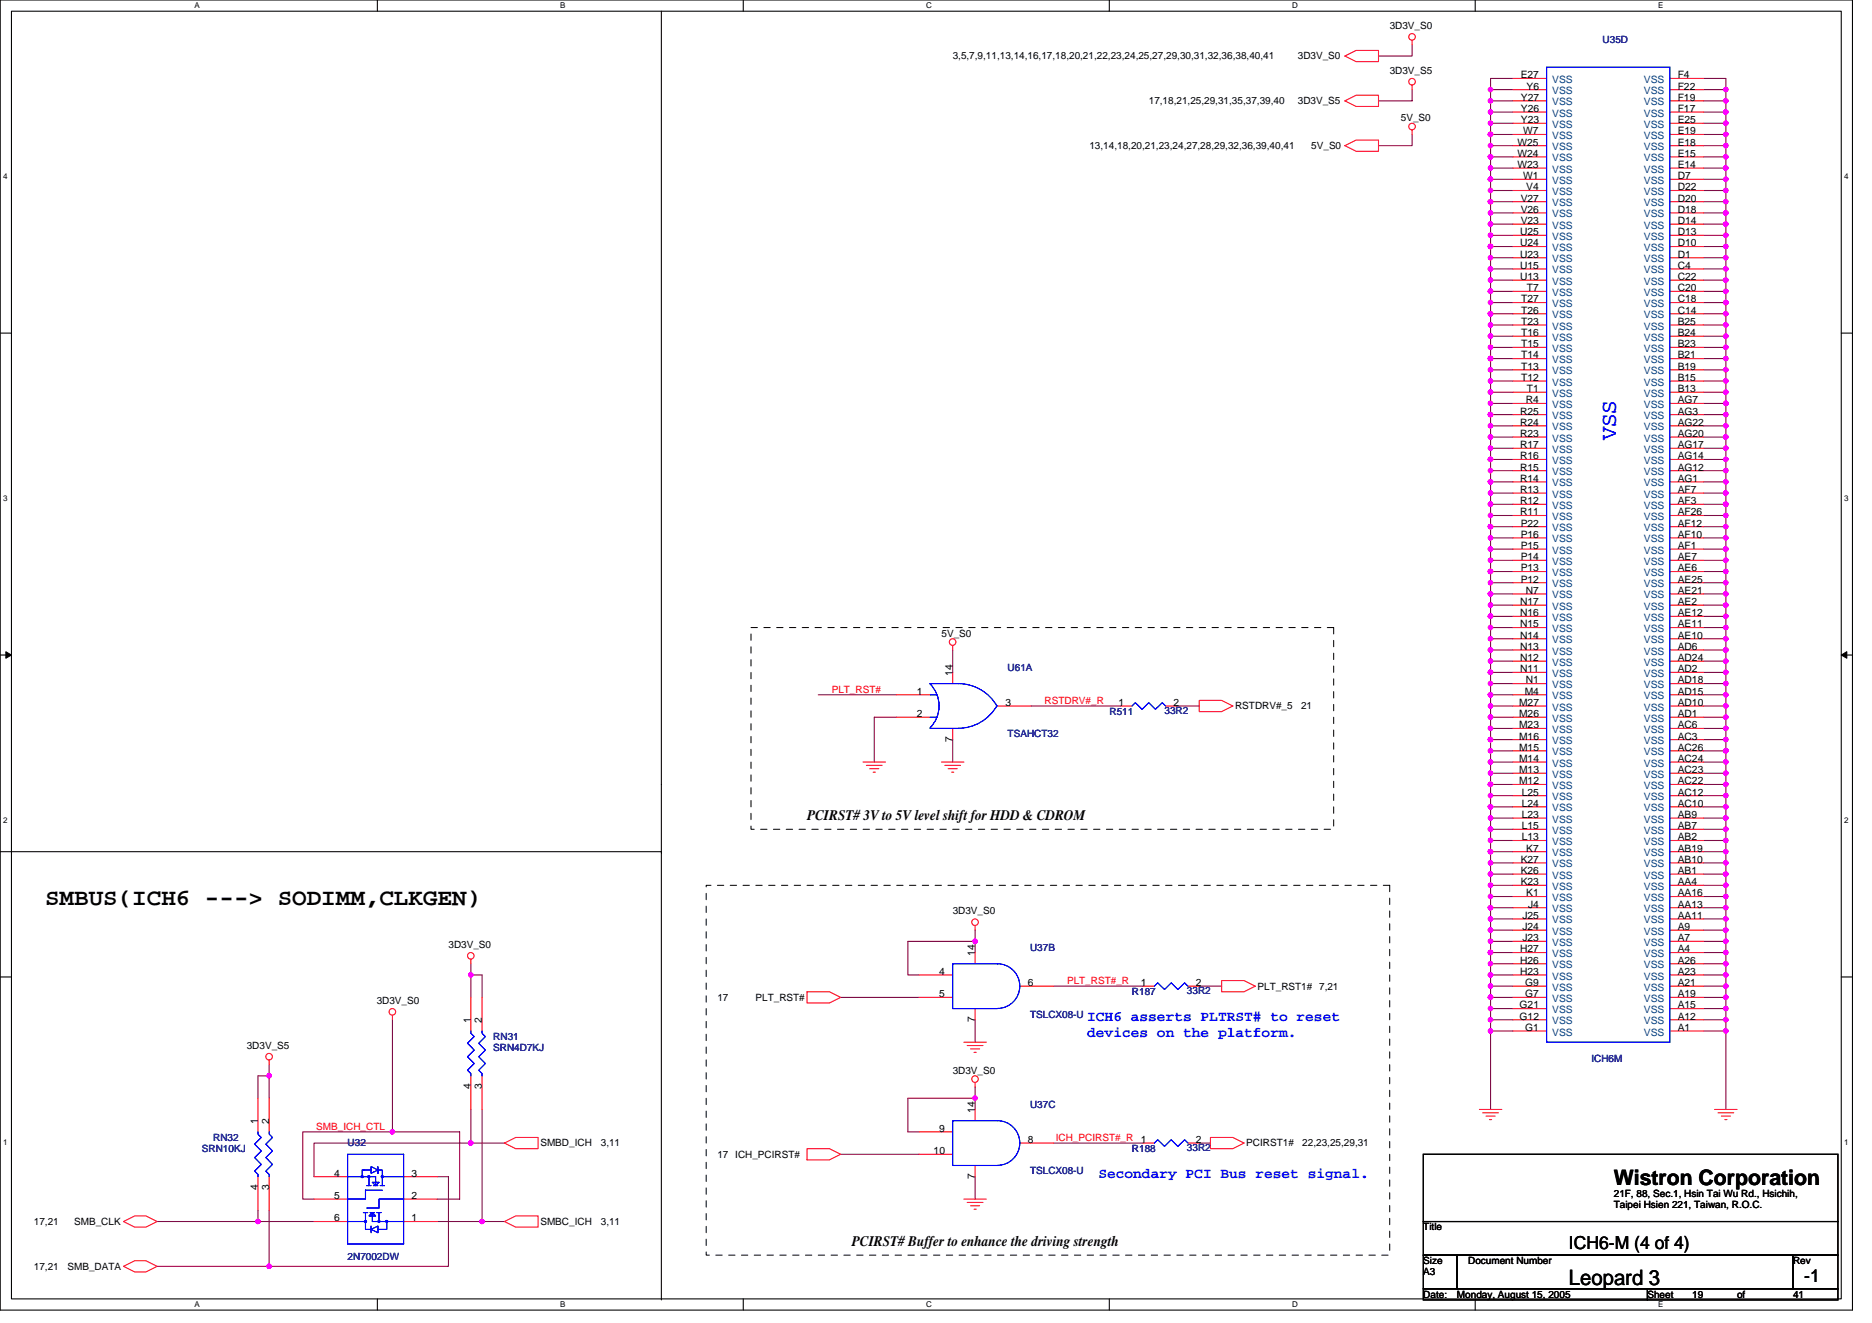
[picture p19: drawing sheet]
<svg xmlns="http://www.w3.org/2000/svg" width="297mm" height="210mm" viewBox="0 0 297 210" stroke-linecap="round" stroke-linejoin="round" font-family="sans-serif">
<defs><g id="words">
<text font-size="3.7" x="7.2" y="143.6">SMBUS(ICH6 ---&gt; SODIMM,CLKGEN)</text>
<text font-size="3.5" fill="#00f" x="256.4" y="69.9" transform="rotate(-90 256.4 69.9)">VSS</text>
<g font-size="3.4">
<text x="256.1" y="188">Wistron Corporation</text>
<text x="249" y="203.9">Leopard 3</text>
</g>
<g font-size="2.8">
<text x="249" y="198.1">ICH6-M (4 of 4)</text>
<text x="286.3" y="203.5">-1</text>
</g>
<g font-size="2.3">
<text x="128.1" y="130.1">PCIRST# 3V to 5V level shift for HDD &amp; CDROM</text>
<text x="135.2" y="197.7">PCIRST# Buffer to enhance the driving strength</text>
</g>
<g font-size="2.3" fill="#00f">
<text x="172.5" y="161.9">ICH6 asserts PLTRST# to reset</text>
<text x="172.5" y="164.6">devices on the platform.</text>
<text x="174.3" y="186.8">Secondary PCI Bus reset signal.</text>
</g>
<g font-size="1.6">
<text x="220.5" y="4.6">3D3V_S0</text>
<text x="151.2" y="9.4">3,5,7,9,11,13,14,16,17,18,20,21,22,23,24,25,27,29,30,31,32,36,38,40,41</text>
<text x="205.9" y="9.4">3D3V_S0</text>
<text x="220.5" y="11.7">3D3V_S5</text>
<text x="182.3" y="16.5">17,18,21,25,29,31,35,37,39,40</text>
<text x="205.9" y="16.5">3D3V_S5</text>
<text x="241.3" y="12.4">E27</text>
<text x="241.3" y="16">Y27</text>
<text x="241.3" y="17.8">Y26</text>
<text x="242.2" y="14.2">Y6</text>
<text x="266.2" y="14.2">F22</text>
<text x="266.2" y="12.4">F4</text>
<text x="266.2" y="16">F19</text>
<text x="266.2" y="17.8">F17</text>
<text x="172.9" y="23.6">13,14,18,20,21,23,24,27,28,29,32,36,39,40,41</text>
<text x="208.1" y="23.6">5V_S0</text>
<text x="222.3" y="19.2">5V_S0</text>
<text x="240.8" y="23.1">W25</text>
<text x="241.3" y="19.5">Y23</text>
<text x="241.7" y="21.3">W7</text>
<text x="266.2" y="19.5">E25</text>
<text x="266.2" y="21.3">E19</text>
<text x="266.2" y="23.1">E18</text>
<text x="240.8" y="24.9">W24</text>
<text x="240.8" y="26.6">W23</text>
<text x="241.7" y="28.4">W1</text>
<text x="266.2" y="24.9">E15</text>
<text x="266.2" y="26.6">E14</text>
<text x="266.2" y="28.4">D7</text>
<text x="241.3" y="32">V27</text>
<text x="241.3" y="33.8">V26</text>
<text x="241.3" y="35.5">V23</text>
<text x="242.2" y="30.2">V4</text>
<text x="266.2" y="30.2">D22</text>
<text x="266.2" y="32">D20</text>
<text x="266.2" y="33.8">D18</text>
<text x="266.2" y="35.5">D14</text>
<text x="241.2" y="37.3">U25</text>
<text x="241.2" y="39.1">U24</text>
<text x="241.2" y="40.9">U23</text>
<text x="266.2" y="37.3">D13</text>
<text x="266.2" y="39.1">D10</text>
<text x="266.2" y="40.9">D1</text>
<text x="241.2" y="42.7">U15</text>
<text x="241.2" y="44.4">U13</text>
<text x="241.4" y="48">T27</text>
<text x="242.3" y="46.2">T7</text>
<text x="266.2" y="42.7">C4</text>
<text x="266.2" y="44.4">C22</text>
<text x="266.2" y="46.2">C20</text>
<text x="266.2" y="48">C18</text>
<text x="241.4" y="49.8">T26</text>
<text x="241.4" y="51.5">T23</text>
<text x="241.4" y="53.3">T16</text>
<text x="266.2" y="49.8">C14</text>
<text x="266.2" y="51.5">B25</text>
<text x="266.2" y="53.3">B24</text>
<text x="241.4" y="55.1">T15</text>
<text x="241.4" y="56.9">T14</text>
<text x="241.4" y="58.7">T13</text>
<text x="266.2" y="55.1">B23</text>
<text x="266.2" y="56.9">B21</text>
<text x="266.2" y="58.7">B19</text>
<text x="241.2" y="65.8">R25</text>
<text x="241.4" y="60.4">T12</text>
<text x="242.1" y="64">R4</text>
<text x="242.3" y="62.2">T1</text>
<text x="266.2" y="60.4">B15</text>
<text x="266.2" y="62.2">B13</text>
<text x="266.2" y="64">AG7</text>
<text x="266.2" y="65.8">AG3</text>
<text x="241.2" y="67.5">R24</text>
<text x="241.2" y="69.3">R23</text>
<text x="241.2" y="71.1">R17</text>
<text x="266.2" y="67.5">AG22</text>
<text x="266.2" y="69.3">AG20</text>
<text x="266.2" y="71.1">AG17</text>
<text x="241.2" y="72.9">R16</text>
<text x="241.2" y="74.7">R15</text>
<text x="241.2" y="76.4">R14</text>
<text x="266.2" y="72.9">AG14</text>
<text x="266.2" y="74.7">AG12</text>
<text x="266.2" y="76.4">AG1</text>
<text x="241.2" y="78.2">R13</text>
<text x="241.2" y="80">R12</text>
<text x="241.2" y="81.8">R11</text>
<text x="241.3" y="83.5">P22</text>
<text x="266.2" y="78.2">AF7</text>
<text x="266.2" y="80">AF3</text>
<text x="266.2" y="81.8">AF26</text>
<text x="266.2" y="83.5">AF12</text>
<text x="241.3" y="85.3">P16</text>
<text x="241.3" y="87.1">P15</text>
<text x="241.3" y="88.9">P14</text>
<text x="266.2" y="85.3">AF10</text>
<text x="266.2" y="87.1">AF1</text>
<text x="266.2" y="88.9">AE7</text>
<text x="241.2" y="96">N17</text>
<text x="241.3" y="90.7">P13</text>
<text x="241.3" y="92.4">P12</text>
<text x="242.1" y="94.2">N7</text>
<text x="266.2" y="90.7">AE6</text>
<text x="266.2" y="92.4">AE25</text>
<text x="266.2" y="94.2">AE21</text>
<text x="266.2" y="96">AE2</text>
<text x="149.4" y="101">5V_S0</text>
<text x="241.2" y="97.8">N16</text>
<text x="241.2" y="99.5">N15</text>
<text x="241.2" y="101.3">N14</text>
<text x="266.2" y="97.8">AE12</text>
<text x="266.2" y="99.5">AE11</text>
<text x="266.2" y="101.3">AE10</text>
<text x="151.1" y="107.2" transform="rotate(-90 151.1 107.2)">14</text>
<text x="241.2" y="103.1">N13</text>
<text x="241.2" y="104.9">N12</text>
<text x="241.2" y="106.7">N11</text>
<text x="266.2" y="103.1">AD6</text>
<text x="266.2" y="104.9">AD24</text>
<text x="266.2" y="106.7">AD2</text>
<text x="145.5" y="110.2">1</text>
<text x="145.5" y="113.8">2</text>
<text x="159.5" y="112">3</text>
<text x="177.5" y="112">1</text>
<text x="186.2" y="112">2</text>
<text x="196" y="112.5">RSTDRV#_5</text>
<text x="206.5" y="112.5">21</text>
<text x="241" y="112">M27</text>
<text x="241" y="113.8">M26</text>
<text x="241.9" y="110.2">M4</text>
<text x="242.1" y="108.4">N1</text>
<text x="266.2" y="108.4">AD18</text>
<text x="266.2" y="110.2">AD15</text>
<text x="266.2" y="112">AD10</text>
<text x="266.2" y="113.8">AD1</text>
<text x="151.1" y="117.7" transform="rotate(-90 151.1 117.7)">7</text>
<text x="241" y="115.5">M23</text>
<text x="241" y="117.3">M16</text>
<text x="241" y="119.1">M15</text>
<text x="266.2" y="115.5">AC6</text>
<text x="266.2" y="117.3">AC3</text>
<text x="266.2" y="119.1">AC26</text>
<text x="241" y="120.9">M14</text>
<text x="241" y="122.7">M13</text>
<text x="241" y="124.4">M12</text>
<text x="266.2" y="120.9">AC24</text>
<text x="266.2" y="122.7">AC23</text>
<text x="266.2" y="124.4">AC22</text>
<text x="241.5" y="126.2">L25</text>
<text x="241.5" y="128">L24</text>
<text x="241.5" y="129.8">L23</text>
<text x="241.5" y="131.6">L15</text>
<text x="266.2" y="126.2">AC12</text>
<text x="266.2" y="128">AC10</text>
<text x="266.2" y="129.8">AB9</text>
<text x="266.2" y="131.6">AB7</text>
<text x="241.3" y="136.9">K27</text>
<text x="241.5" y="133.3">L13</text>
<text x="242.2" y="135.1">K7</text>
<text x="266.2" y="133.3">AB2</text>
<text x="266.2" y="135.1">AB19</text>
<text x="266.2" y="136.9">AB10</text>
<text x="241.3" y="138.7">K26</text>
<text x="241.3" y="140.4">K23</text>
<text x="242.2" y="142.2">K1</text>
<text x="242.5" y="144">J4</text>
<text x="266.2" y="138.7">AB1</text>
<text x="266.2" y="140.4">AA4</text>
<text x="266.2" y="142.2">AA16</text>
<text x="266.2" y="144">AA13</text>
<text x="151.2" y="145.1">3D3V_S0</text>
<text x="241.6" y="145.8">J25</text>
<text x="241.6" y="147.6">J24</text>
<text x="241.6" y="149.3">J23</text>
<text x="266.2" y="145.8">AA11</text>
<text x="266.2" y="147.6">A9</text>
<text x="266.2" y="149.3">A7</text>
<text x="71.2" y="150.4">3D3V_S0</text>
<text x="149" y="154.7">4</text>
<text x="154.7" y="151.7" transform="rotate(-90 154.7 151.7)">14</text>
<text x="241.2" y="151.1">H27</text>
<text x="241.2" y="152.9">H26</text>
<text x="241.2" y="154.7">H23</text>
<text x="266.2" y="151.1">A4</text>
<text x="266.2" y="152.9">A26</text>
<text x="266.2" y="154.7">A23</text>
<text x="59.8" y="159.3">3D3V_S0</text>
<text x="113.8" y="158.8">17</text>
<text x="119.9" y="158.8">PLT_RST#</text>
<text x="149" y="158.2">5</text>
<text x="163.1" y="156.4">6</text>
<text x="181" y="156.4">1</text>
<text x="189.8" y="156.4">2</text>
<text x="199.5" y="157">PLT_RST1# 7,21</text>
<text x="241.1" y="160">G21</text>
<text x="241.1" y="161.8">G12</text>
<text x="242" y="156.4">G9</text>
<text x="242" y="158.2">G7</text>
<text x="266.2" y="156.4">A21</text>
<text x="266.2" y="158.2">A19</text>
<text x="266.2" y="160">A15</text>
<text x="266.2" y="161.8">A12</text>
<text x="39.2" y="166.4">3D3V_S5</text>
<text x="74.7" y="162.3" transform="rotate(-90 74.7 162.3)">1</text>
<text x="76.5" y="162.3" transform="rotate(-90 76.5 162.3)">2</text>
<text x="154.7" y="162.2" transform="rotate(-90 154.7 162.2)">7</text>
<text x="242" y="163.6">G1</text>
<text x="266.2" y="163.6">A1</text>
<text x="74.7" y="172.8" transform="rotate(-90 74.7 172.8)">4</text>
<text x="76.5" y="172.8" transform="rotate(-90 76.5 172.8)">3</text>
<text x="151.2" y="170.3">3D3V_S0</text>
<text x="40.9" y="178.3" transform="rotate(-90 40.9 178.3)">1</text>
<text x="42.7" y="178.3" transform="rotate(-90 42.7 178.3)">2</text>
<text x="149" y="179.6">9</text>
<text x="154.7" y="176.6" transform="rotate(-90 154.7 176.6)">14</text>
<text x="85.7" y="181.9">SMBD_ICH</text>
<text x="95.3" y="181.9">3,11</text>
<text x="113.8" y="183.7">17 ICH_PCIRST#</text>
<text x="148.1" y="183.1">10</text>
<text x="163.1" y="181.3">8</text>
<text x="181" y="181.3">1</text>
<text x="189.8" y="181.3">2</text>
<text x="197.8" y="181.9">PCIRST1#</text>
<text x="206.6" y="181.9">22,23,25,29,31</text>
<text x="40.9" y="188.8" transform="rotate(-90 40.9 188.8)">4</text>
<text x="42.7" y="188.8" transform="rotate(-90 42.7 188.8)">3</text>
<text x="53" y="186.7">4</text>
<text x="53" y="190.2">5</text>
<text x="65.3" y="190.2">2</text>
<text x="65.3" y="186.7">3</text>
<text x="154.7" y="187.1" transform="rotate(-90 154.7 187.1)">7</text>
<text x="256.1" y="189.9">21F, 88, Sec.1, Hsin Tai Wu Rd., Hsichih,</text>
<text x="256.1" y="191.7">Taipei Hsien 221, Taiwan, R.O.C.</text>
<text x="5.4" y="194.3">17,21</text>
<text x="11.8" y="194.3">SMB_CLK</text>
<text x="53" y="193.8">6</text>
<text x="65.3" y="193.8">1</text>
<text x="85.7" y="194.3">SMBC_ICH</text>
<text x="95.3" y="194.3">3,11</text>
<text x="225.8" y="195.2">Title</text>
<text x="5.4" y="201.4">17,21</text>
<text x="10.7" y="201.4">SMB_DATA</text>
<text x="225.8" y="202.3">A3</text>
<text x="225.8" y="200.6">Size</text>
<text x="233" y="200.6">Document Number</text>
<text x="284.5" y="200.6">Rev</text>
<text x="225.8" y="205.9">Date:</text>
<text x="231.2" y="205.9">Monday, August 15, 2005</text>
<text x="261.4" y="205.9">Sheet</text>
<text x="268.5" y="205.9">19</text>
<text x="275.6" y="205.9">of</text>
<text x="284.5" y="205.9">41</text>
</g>
<g font-size="1.6" fill="#000080">
<text x="254.3" y="6.8">U35D</text>
<text x="159.9" y="106.5">U61A</text>
<text x="176.1" y="113.4">R511</text>
<text x="184.8" y="113.3">33R2</text>
<text x="159.9" y="117">TSAHCT32</text>
<text x="163.4" y="150.9">U37B</text>
<text x="163.4" y="161.4">TSLCX08-U</text>
<text x="179.6" y="157.9">R187</text>
<text x="188.3" y="157.7">33R2</text>
<text x="78.3" y="165">RN31</text>
<text x="78.3" y="166.8">SRN4D7KJ</text>
<text x="252.5" y="168.6">ICH6M</text>
<text x="163.4" y="175.8">U37C</text>
<text x="32" y="182.8">SRN10KJ</text>
<text x="33.8" y="181">RN32</text>
<text x="55.2" y="181.9">U32</text>
<text x="179.6" y="182.8">R188</text>
<text x="188.3" y="182.6">33R2</text>
<text x="163.4" y="186.3">TSLCX08-U</text>
<text x="55.2" y="199.8">2N7002DW</text>
</g>
<g font-size="1.6" fill="#004080">
<text x="246.3" y="13.2">VSS</text>
<text x="246.3" y="14.9">VSS</text>
<text x="246.3" y="16.7">VSS</text>
<text x="260.8" y="14.9">VSS</text>
<text x="260.8" y="13.2">VSS</text>
<text x="260.8" y="16.7">VSS</text>
<text x="246.3" y="18.5">VSS</text>
<text x="246.3" y="20.3">VSS</text>
<text x="246.3" y="22.1">VSS</text>
<text x="246.3" y="23.8">VSS</text>
<text x="260.8" y="18.5">VSS</text>
<text x="260.8" y="20.3">VSS</text>
<text x="260.8" y="22.1">VSS</text>
<text x="260.8" y="23.8">VSS</text>
<text x="246.3" y="25.6">VSS</text>
<text x="246.3" y="27.4">VSS</text>
<text x="246.3" y="29.2">VSS</text>
<text x="260.8" y="25.6">VSS</text>
<text x="260.8" y="27.4">VSS</text>
<text x="260.8" y="29.2">VSS</text>
<text x="246.3" y="30.9">VSS</text>
<text x="246.3" y="32.7">VSS</text>
<text x="246.3" y="34.5">VSS</text>
<text x="260.8" y="30.9">VSS</text>
<text x="260.8" y="32.7">VSS</text>
<text x="260.8" y="34.5">VSS</text>
<text x="246.3" y="36.3">VSS</text>
<text x="246.3" y="38.1">VSS</text>
<text x="246.3" y="39.8">VSS</text>
<text x="246.3" y="41.6">VSS</text>
<text x="260.8" y="36.3">VSS</text>
<text x="260.8" y="38.1">VSS</text>
<text x="260.8" y="39.8">VSS</text>
<text x="260.8" y="41.6">VSS</text>
<text x="246.3" y="43.4">VSS</text>
<text x="246.3" y="45.2">VSS</text>
<text x="246.3" y="46.9">VSS</text>
<text x="260.8" y="43.4">VSS</text>
<text x="260.8" y="45.2">VSS</text>
<text x="260.8" y="46.9">VSS</text>
<text x="246.3" y="48.7">VSS</text>
<text x="246.3" y="50.5">VSS</text>
<text x="246.3" y="52.3">VSS</text>
<text x="260.8" y="48.7">VSS</text>
<text x="260.8" y="50.5">VSS</text>
<text x="260.8" y="52.3">VSS</text>
<text x="246.3" y="54.1">VSS</text>
<text x="246.3" y="55.8">VSS</text>
<text x="246.3" y="57.6">VSS</text>
<text x="246.3" y="59.4">VSS</text>
<text x="260.8" y="54.1">VSS</text>
<text x="260.8" y="55.8">VSS</text>
<text x="260.8" y="57.6">VSS</text>
<text x="260.8" y="59.4">VSS</text>
<text x="246.3" y="61.2">VSS</text>
<text x="246.3" y="62.9">VSS</text>
<text x="246.3" y="64.7">VSS</text>
<text x="260.8" y="61.2">VSS</text>
<text x="260.8" y="62.9">VSS</text>
<text x="260.8" y="64.7">VSS</text>
<text x="246.3" y="66.5">VSS</text>
<text x="246.3" y="68.3">VSS</text>
<text x="246.3" y="70.1">VSS</text>
<text x="246.3" y="71.8">VSS</text>
<text x="260.8" y="66.5">VSS</text>
<text x="260.8" y="68.3">VSS</text>
<text x="260.8" y="70.1">VSS</text>
<text x="260.8" y="71.8">VSS</text>
<text x="246.3" y="73.6">VSS</text>
<text x="246.3" y="75.4">VSS</text>
<text x="246.3" y="77.2">VSS</text>
<text x="260.8" y="73.6">VSS</text>
<text x="260.8" y="75.4">VSS</text>
<text x="260.8" y="77.2">VSS</text>
<text x="246.3" y="79">VSS</text>
<text x="246.3" y="80.7">VSS</text>
<text x="246.3" y="82.5">VSS</text>
<text x="260.8" y="79">VSS</text>
<text x="260.8" y="80.7">VSS</text>
<text x="260.8" y="82.5">VSS</text>
<text x="246.3" y="84.3">VSS</text>
<text x="246.3" y="86.1">VSS</text>
<text x="246.3" y="87.8">VSS</text>
<text x="246.3" y="89.6">VSS</text>
<text x="260.8" y="84.3">VSS</text>
<text x="260.8" y="86.1">VSS</text>
<text x="260.8" y="87.8">VSS</text>
<text x="260.8" y="89.6">VSS</text>
<text x="246.3" y="91.4">VSS</text>
<text x="246.3" y="93.2">VSS</text>
<text x="246.3" y="95">VSS</text>
<text x="260.8" y="91.4">VSS</text>
<text x="260.8" y="93.2">VSS</text>
<text x="260.8" y="95">VSS</text>
<text x="246.3" y="96.7">VSS</text>
<text x="246.3" y="98.5">VSS</text>
<text x="246.3" y="100.3">VSS</text>
<text x="260.8" y="96.7">VSS</text>
<text x="260.8" y="98.5">VSS</text>
<text x="260.8" y="100.3">VSS</text>
<text x="246.3" y="102.1">VSS</text>
<text x="246.3" y="103.8">VSS</text>
<text x="246.3" y="105.6">VSS</text>
<text x="246.3" y="107.4">VSS</text>
<text x="260.8" y="102.1">VSS</text>
<text x="260.8" y="103.8">VSS</text>
<text x="260.8" y="105.6">VSS</text>
<text x="260.8" y="107.4">VSS</text>
<text x="246.3" y="109.2">VSS</text>
<text x="246.3" y="111">VSS</text>
<text x="246.3" y="112.7">VSS</text>
<text x="260.8" y="109.2">VSS</text>
<text x="260.8" y="111">VSS</text>
<text x="260.8" y="112.7">VSS</text>
<text x="246.3" y="114.5">VSS</text>
<text x="246.3" y="116.3">VSS</text>
<text x="246.3" y="118.1">VSS</text>
<text x="246.3" y="119.8">VSS</text>
<text x="260.8" y="114.5">VSS</text>
<text x="260.8" y="116.3">VSS</text>
<text x="260.8" y="118.1">VSS</text>
<text x="260.8" y="119.8">VSS</text>
<text x="246.3" y="121.6">VSS</text>
<text x="246.3" y="123.4">VSS</text>
<text x="246.3" y="125.2">VSS</text>
<text x="260.8" y="121.6">VSS</text>
<text x="260.8" y="123.4">VSS</text>
<text x="260.8" y="125.2">VSS</text>
<text x="246.3" y="127">VSS</text>
<text x="246.3" y="128.7">VSS</text>
<text x="246.3" y="130.5">VSS</text>
<text x="260.8" y="127">VSS</text>
<text x="260.8" y="128.7">VSS</text>
<text x="260.8" y="130.5">VSS</text>
<text x="246.3" y="132.3">VSS</text>
<text x="246.3" y="134.1">VSS</text>
<text x="246.3" y="135.8">VSS</text>
<text x="246.3" y="137.6">VSS</text>
<text x="260.8" y="132.3">VSS</text>
<text x="260.8" y="134.1">VSS</text>
<text x="260.8" y="135.8">VSS</text>
<text x="260.8" y="137.6">VSS</text>
<text x="246.3" y="139.4">VSS</text>
<text x="246.3" y="141.2">VSS</text>
<text x="246.3" y="143">VSS</text>
<text x="260.8" y="139.4">VSS</text>
<text x="260.8" y="141.2">VSS</text>
<text x="260.8" y="143">VSS</text>
<text x="246.3" y="144.7">VSS</text>
<text x="246.3" y="146.5">VSS</text>
<text x="246.3" y="148.3">VSS</text>
<text x="260.8" y="144.7">VSS</text>
<text x="260.8" y="146.5">VSS</text>
<text x="260.8" y="148.3">VSS</text>
<text x="246.3" y="150.1">VSS</text>
<text x="246.3" y="151.8">VSS</text>
<text x="246.3" y="153.6">VSS</text>
<text x="246.3" y="155.4">VSS</text>
<text x="260.8" y="150.1">VSS</text>
<text x="260.8" y="151.8">VSS</text>
<text x="260.8" y="153.6">VSS</text>
<text x="260.8" y="155.4">VSS</text>
<text x="246.3" y="157.2">VSS</text>
<text x="246.3" y="159">VSS</text>
<text x="246.3" y="160.7">VSS</text>
<text x="260.8" y="157.2">VSS</text>
<text x="260.8" y="159">VSS</text>
<text x="260.8" y="160.7">VSS</text>
<text x="246.3" y="162.5">VSS</text>
<text x="246.3" y="164.3">VSS</text>
<text x="260.8" y="162.5">VSS</text>
<text x="260.8" y="164.3">VSS</text>
</g>
<g font-size="1.6" fill="#f00">
<text x="132" y="109.9">PLT_RST#</text>
<text x="165.8" y="111.7">RSTDRV#_R</text>
<text x="169.3" y="156.1">PLT_RST#_R</text>
<text x="50.2" y="179.2">SMB_ICH_CTL</text>
<text x="167.5" y="181">ICH_PCIRST#_R</text>
</g>
<g font-size="1.3">
<text x="30.8" y="1.3">A</text>
<text x="88.9" y="1.3">B</text>
<text x="147" y="1.3">C</text>
<text x="205" y="1.3">D</text>
<text x="263.1" y="1.3">E</text>
<text x=".5" y="28.4">4</text>
<text x="292.6" y="28.4">4</text>
<text x=".5" y="79.5">3</text>
<text x="292.6" y="79.5">3</text>
<text x=".5" y="130.6">2</text>
<text x="292.6" y="130.6">2</text>
<text x=".5" y="181.7">1</text>
<text x="292.6" y="181.7">1</text>
<text x="30.8" y="207.4">A</text>
<text x="88.9" y="207.4">B</text>
<text x="147" y="207.4">C</text>
<text x="205" y="207.4">D</text>
<text x="263.1" y="207.4">E</text>
</g>
</g></defs>
<path d="M0 0h293.9v207.9h-293.9zM1.8 1.8h290.4v204.3h-290.4z" fill="none" stroke="#000" stroke-width=".17"/>
<g fill="#fff">
<path d="M30.8 .2h.9v1.4h-.9z"/>
<path d="M30.8 206.3h.9v1.4h-.9z"/>
</g>
<path d="M59.9 0v1.8M59.9 206.1v1.8" fill="none" stroke="#000" stroke-width=".17"/>
<g fill="#fff">
<path d="M88.9 .2h.8v1.4h-.8z"/>
<path d="M88.9 206.3h.8v1.4h-.8z"/>
</g>
<path d="M117.9 0v1.8M117.9 206.1v1.8" fill="none" stroke="#000" stroke-width=".17"/>
<g fill="#fff">
<path d="M147 .2h.9v1.4h-.9z"/>
<path d="M147 206.3h.9v1.4h-.9z"/>
</g>
<path d="M176 0v1.8M176 206.1v1.8" fill="none" stroke="#000" stroke-width=".17"/>
<g fill="#fff">
<path d="M205 .2h.9v1.4h-.9z"/>
<path d="M205 206.3h.9v1.4h-.9z"/>
</g>
<path d="M234.1 0v1.8M234.1 206.1v1.8" fill="none" stroke="#000" stroke-width=".17"/>
<g fill="#fff">
<path d="M263.1 .2h.8v1.4h-.8z"/>
<path d="M263.1 206.3h.8v1.4h-.8z"/>
<path d="M.5 27.3h.7v1.4h-.7z"/>
<path d="M292.6 27.3h.7v1.4h-.7z"/>
<path d="M.5 78.4h.7v1.4h-.7z"/>
<path d="M292.6 78.4h.7v1.4h-.7z"/>
</g>
<path d="M0 52.9h1.8M292.2 52.9h1.7" fill="none" stroke="#000" stroke-width=".17"/>
<g fill="#fff">
<path d="M.5 129.5h.7v1.4h-.7z"/>
<path d="M292.6 129.5h.7v1.4h-.7z"/>
</g>
<path d="M0 103.9h1.8M292.2 103.9h1.7" fill="none" stroke="#000" stroke-width=".17"/>
<path d="M.9 103.4l.9 .5-.9 .5zM292.2 103.9l.8-.5v1z" fill="#000" stroke="#000" stroke-width=".16"/>
<g fill="#fff">
<path d="M.5 180.5h.7v1.4h-.7z"/>
<path d="M292.6 180.5h.7v1.4h-.7z"/>
</g>
<path d="M104.9 1.8v204.4M0 135.1h104.9M104.9 135.1h.1M0 155h1.8M292.2 155h1.7M225.8 183.1h65.8v10.7h-65.8zM225.8 193.8h65.8v5.3h-65.8zM225.8 199.1h5.4v5.4h-5.4zM231.2 199.1h53.3v5.4h-53.3zM284.5 199.1h7.1v5.4h-7.1zM225.8 204.5h35.6v1.7h-35.6zM261.4 204.5h30.2v1.7h-30.2z" fill="none" stroke="#000" stroke-width=".17"/>
<g fill="none" stroke="#800040" stroke-width=".17">
<path d="M224.1 7.1v1.8h-5.4M224.1 14.2v1.8h-5.4M236.5 19.6h3.6M236.5 14.2h3.6M236.5 17.8h3.6M236.5 16h3.6M240.1 12.4h-3.6v163.6M270.3 12.4h3.6v163.6M270.3 19.6h3.6M270.3 14.2h3.6M270.3 17.8h3.6M270.3 16h3.6"/>
<path d="M224.1 21.3v1.8h-5.4M236.5 30.2h3.6M236.5 35.6h3.6M236.5 37.3h3.6M236.5 33.8h3.6M236.5 39.1h3.6M236.5 24.9h3.6M236.5 23.1h3.6M236.5 21.3h3.6M236.5 26.7h3.6M236.5 28.4h3.6M236.5 32h3.6"/>
<path d="M270.3 30.2h3.6M270.3 35.6h3.6M270.3 37.3h3.6M270.3 33.8h3.6M270.3 39.1h3.6M270.3 24.9h3.6M270.3 23.1h3.6M270.3 21.3h3.6M270.3 26.7h3.6M270.3 28.4h3.6M270.3 32h3.6M236.5 58.7h3.6"/>
<path d="M236.5 56.9h3.6M236.5 55.1h3.6M236.5 40.9h3.6M236.5 46.2h3.6M236.5 48h3.6M236.5 53.3h3.6M236.5 42.7h3.6M236.5 49.8h3.6M236.5 51.6h3.6M236.5 44.4h3.6M270.3 58.7h3.6M270.3 56.9h3.6"/>
<path d="M270.3 55.1h3.6M270.3 40.9h3.6M270.3 46.2h3.6M270.3 48h3.6M270.3 53.3h3.6M270.3 42.7h3.6M270.3 49.8h3.6M270.3 51.6h3.6M270.3 44.4h3.6M236.5 71.1h3.6M236.5 78.2h3.6M236.5 62.2h3.6"/>
<path d="M236.5 69.3h3.6M236.5 72.9h3.6M236.5 76.5h3.6M236.5 64h3.6M236.5 65.8h3.6M236.5 74.7h3.6M236.5 67.6h3.6M236.5 60.5h3.6M270.3 71.1h3.6M270.3 78.2h3.6M270.3 62.2h3.6M270.3 69.3h3.6"/>
<path d="M270.3 72.9h3.6M270.3 76.5h3.6M270.3 64h3.6M270.3 65.8h3.6M270.3 74.7h3.6M270.3 67.6h3.6M270.3 60.5h3.6M236.5 92.5h3.6M236.5 90.7h3.6M236.5 97.8h3.6M236.5 87.1h3.6M236.5 81.8h3.6"/>
<path d="M236.5 85.3h3.6M236.5 80h3.6M236.5 94.2h3.6M236.5 99.6h3.6M236.5 88.9h3.6M236.5 96h3.6M236.5 83.6h3.6M270.3 92.5h3.6M270.3 90.7h3.6M270.3 97.8h3.6M270.3 87.1h3.6M270.3 81.8h3.6"/>
<path d="M270.3 85.3h3.6M270.3 80h3.6M270.3 94.2h3.6M270.3 99.6h3.6M270.3 88.9h3.6M270.3 96h3.6M270.3 83.6h3.6M129.8 110.2h12.5M142.3 113.8h-3.6v7.1M151.2 103.1v3.6M151.2 117.3v3.6M163.6 112h14.2"/>
<path d="M186.7 112h3.6M236.5 112h3.6M236.5 117.3h3.6M236.5 103.1h3.6M236.5 110.2h3.6M236.5 119.1h3.6M236.5 115.6h3.6M236.5 106.7h3.6M236.5 104.9h3.6M236.5 108.5h3.6M236.5 113.8h3.6M236.5 101.3h3.6"/>
<path d="M270.3 112h3.6M270.3 117.3h3.6M270.3 103.1h3.6M270.3 110.2h3.6M270.3 119.1h3.6M270.3 115.6h3.6M270.3 106.7h3.6M270.3 104.9h3.6M270.3 108.5h3.6M270.3 113.8h3.6M270.3 101.3h3.6M236.5 126.2h3.6"/>
<path d="M236.5 133.3h3.6M236.5 131.6h3.6M236.5 122.7h3.6M236.5 135.1h3.6M236.5 124.5h3.6M236.5 128h3.6M236.5 129.8h3.6M236.5 136.9h3.6M236.5 138.7h3.6M236.5 120.9h3.6M270.3 126.2h3.6M270.3 133.3h3.6"/>
<path d="M270.3 131.6h3.6M270.3 122.7h3.6M270.3 135.1h3.6M270.3 124.5h3.6M270.3 128h3.6M270.3 129.8h3.6M270.3 136.9h3.6M270.3 138.7h3.6M270.3 120.9h3.6M74.7 152.9v1.8h1.8v3.5M74.7 154.7v3.5M133.4 158.2h12.4"/>
<path d="M154.7 147.6v1.8h-10.6v5.3h1.7M154.7 149.4v1.7M167.2 156.5h14.2M190.3 156.5h3.5M236.5 151.1h3.6M236.5 158.2h3.6M236.5 154.7h3.6M236.5 144h3.6M236.5 145.8h3.6M236.5 142.2h3.6M236.5 152.9h3.6M236.5 147.6h3.6"/>
<path d="M236.5 149.4h3.6M236.5 156.5h3.6M236.5 140.5h3.6M270.3 151.1h3.6M270.3 158.2h3.6M270.3 154.7h3.6M270.3 144h3.6M270.3 145.8h3.6M270.3 142.2h3.6M270.3 152.9h3.6M270.3 147.6h3.6M270.3 149.4h3.6"/>
<path d="M270.3 156.5h3.6M270.3 140.5h3.6M42.7 170.7h-1.8v3.5M42.7 168.9v5.3M62.3 179.6h-14.3v10.6h1.8M62.3 161.8v17.8h10.6v10.6h-3.5M74.7 176v5.4M76.5 176v17.8M154.7 161.8v3.6M154.7 172.5v3.5M154.7 174.2h-10.6v5.4h1.7M236.5 160h3.6"/>
<path d="M236.5 161.8h3.6M236.5 163.6h3.6M270.3 160h3.6M270.3 161.8h3.6M270.3 163.6h3.6M24.9 193.8h24.9M40.9 192v1.8M42.7 192v8.9M69.4 186.7h1.8v14.2h-28.5M69.4 193.8h10.6M74.7 181.4h-24.9v5.3M74.7 181.4h5.3"/>
<path d="M133.4 183.1h12.4M154.7 186.7v3.5M167.2 181.4h14.2M190.3 181.4h1.8M24.9 200.9h17.8"/>
</g>
<g fill="#f0f" stroke="#f0f" stroke-width=".17">
<circle cx="236.5" cy="14.2" r=".35"/>
<circle cx="273.8" cy="87.1" r=".35"/>
<circle cx="273.8" cy="88.9" r=".35"/>
<circle cx="273.8" cy="128" r=".35"/>
<circle cx="273.8" cy="151.1" r=".35"/>
<circle cx="236.5" cy="110.2" r=".35"/>
<circle cx="236.5" cy="108.4" r=".35"/>
<circle cx="273.8" cy="30.2" r=".35"/>
<circle cx="273.8" cy="62.2" r=".35"/>
<circle cx="273.8" cy="117.3" r=".35"/>
<circle cx="236.5" cy="90.7" r=".35"/>
<circle cx="236.5" cy="117.3" r=".35"/>
<circle cx="236.5" cy="115.6" r=".35"/>
<circle cx="236.5" cy="158.2" r=".35"/>
<circle cx="273.8" cy="58.7" r=".35"/>
<circle cx="273.8" cy="97.8" r=".35"/>
<circle cx="273.8" cy="94.2" r=".35"/>
<circle cx="236.5" cy="103.1" r=".35"/>
<circle cx="236.5" cy="62.2" r=".35"/>
<circle cx="273.8" cy="90.7" r=".35"/>
<circle cx="273.8" cy="103.1" r=".35"/>
<circle cx="273.8" cy="104.9" r=".35"/>
<circle cx="273.8" cy="149.3" r=".35"/>
<circle cx="273.8" cy="144" r=".35"/>
<circle cx="236.5" cy="35.5" r=".35"/>
<circle cx="273.8" cy="64" r=".35"/>
<circle cx="236.5" cy="87.1" r=".35"/>
<circle cx="273.8" cy="69.3" r=".35"/>
<circle cx="273.8" cy="131.6" r=".35"/>
<circle cx="273.8" cy="19.5" r=".35"/>
<circle cx="273.8" cy="21.3" r=".35"/>
<circle cx="236.5" cy="69.3" r=".35"/>
<circle cx="236.5" cy="33.8" r=".35"/>
<circle cx="273.8" cy="161.8" r=".35"/>
<circle cx="273.8" cy="135.1" r=".35"/>
<circle cx="236.5" cy="46.2" r=".35"/>
<circle cx="236.5" cy="44.4" r=".35"/>
<circle cx="273.8" cy="163.6" r=".35"/>
<circle cx="273.8" cy="85.3" r=".35"/>
<circle cx="273.8" cy="140.4" r=".35"/>
<circle cx="273.8" cy="48" r=".35"/>
<circle cx="273.8" cy="39.1" r=".35"/>
<circle cx="236.5" cy="24.9" r=".35"/>
<circle cx="236.5" cy="97.8" r=".35"/>
<circle cx="236.5" cy="96" r=".35"/>
<circle cx="236.5" cy="151.1" r=".35"/>
<circle cx="236.5" cy="149.3" r=".35"/>
<circle cx="273.8" cy="37.3" r=".35"/>
<circle cx="236.5" cy="42.7" r=".35"/>
<circle cx="236.5" cy="40.9" r=".35"/>
<circle cx="273.8" cy="122.7" r=".35"/>
<circle cx="236.5" cy="135.1" r=".35"/>
<circle cx="273.8" cy="160" r=".35"/>
<circle cx="236.5" cy="147.6" r=".35"/>
<circle cx="236.5" cy="145.8" r=".35"/>
<circle cx="236.5" cy="124.4" r=".35"/>
<circle cx="236.5" cy="58.7" r=".35"/>
<circle cx="236.5" cy="106.7" r=".35"/>
<circle cx="236.5" cy="104.9" r=".35"/>
<circle cx="273.8" cy="133.3" r=".35"/>
<circle cx="273.8" cy="26.7" r=".35"/>
<circle cx="273.8" cy="154.7" r=".35"/>
<circle cx="273.8" cy="112" r=".35"/>
<circle cx="236.5" cy="113.8" r=".35"/>
<circle cx="236.5" cy="112" r=".35"/>
<circle cx="273.8" cy="129.8" r=".35"/>
<circle cx="236.5" cy="94.2" r=".35"/>
<circle cx="236.5" cy="53.3" r=".35"/>
<circle cx="236.5" cy="51.5" r=".35"/>
<circle cx="236.5" cy="88.9" r=".35"/>
<circle cx="273.8" cy="99.6" r=".35"/>
<circle cx="236.5" cy="72.9" r=".35"/>
<circle cx="236.5" cy="39.1" r=".35"/>
<circle cx="273.8" cy="65.8" r=".35"/>
<circle cx="273.8" cy="115.6" r=".35"/>
<circle cx="273.8" cy="136.9" r=".35"/>
<circle cx="273.8" cy="76.4" r=".35"/>
<circle cx="273.8" cy="14.2" r=".35"/>
<circle cx="273.8" cy="46.2" r=".35"/>
<circle cx="236.5" cy="21.3" r=".35"/>
<circle cx="236.5" cy="67.6" r=".35"/>
<circle cx="236.5" cy="138.7" r=".35"/>
<circle cx="236.5" cy="136.9" r=".35"/>
<circle cx="236.5" cy="80" r=".35"/>
<circle cx="236.5" cy="78.2" r=".35"/>
<circle cx="236.5" cy="60.4" r=".35"/>
<circle cx="236.5" cy="120.9" r=".35"/>
<circle cx="236.5" cy="119.1" r=".35"/>
<circle cx="236.5" cy="128" r=".35"/>
<circle cx="236.5" cy="163.6" r=".35"/>
<circle cx="236.5" cy="65.8" r=".35"/>
<circle cx="236.5" cy="161.8" r=".35"/>
<circle cx="236.5" cy="56.9" r=".35"/>
<circle cx="236.5" cy="55.1" r=".35"/>
<circle cx="273.8" cy="96" r=".35"/>
<circle cx="236.5" cy="37.3" r=".35"/>
<circle cx="273.8" cy="53.3" r=".35"/>
<circle cx="273.8" cy="74.7" r=".35"/>
<circle cx="236.5" cy="99.6" r=".35"/>
<circle cx="273.8" cy="152.9" r=".35"/>
<circle cx="273.8" cy="80" r=".35"/>
<circle cx="273.8" cy="16" r=".35"/>
<circle cx="273.8" cy="17.8" r=".35"/>
<circle cx="273.8" cy="49.8" r=".35"/>
<circle cx="273.8" cy="119.1" r=".35"/>
<circle cx="273.8" cy="120.9" r=".35"/>
<circle cx="236.5" cy="71.1" r=".35"/>
<circle cx="273.8" cy="156.5" r=".35"/>
<circle cx="273.8" cy="147.6" r=".35"/>
<circle cx="236.5" cy="126.2" r=".35"/>
<circle cx="236.5" cy="32" r=".35"/>
<circle cx="273.8" cy="145.8" r=".35"/>
<circle cx="273.8" cy="23.1" r=".35"/>
<circle cx="273.8" cy="92.4" r=".35"/>
<circle cx="236.5" cy="101.3" r=".35"/>
<circle cx="236.5" cy="154.7" r=".35"/>
<circle cx="273.8" cy="78.2" r=".35"/>
<circle cx="236.5" cy="83.6" r=".35"/>
<circle cx="273.8" cy="142.2" r=".35"/>
<circle cx="273.8" cy="32" r=".35"/>
<circle cx="273.8" cy="33.8" r=".35"/>
<circle cx="273.8" cy="158.2" r=".35"/>
<circle cx="273.8" cy="126.2" r=".35"/>
<circle cx="273.8" cy="83.6" r=".35"/>
<circle cx="236.5" cy="64" r=".35"/>
<circle cx="273.8" cy="113.8" r=".35"/>
<circle cx="273.8" cy="124.4" r=".35"/>
<circle cx="236.5" cy="23.1" r=".35"/>
<circle cx="273.8" cy="110.2" r=".35"/>
<circle cx="236.5" cy="144" r=".35"/>
<circle cx="236.5" cy="142.2" r=".35"/>
<circle cx="236.5" cy="156.5" r=".35"/>
<circle cx="273.8" cy="72.9" r=".35"/>
<circle cx="273.8" cy="67.6" r=".35"/>
<circle cx="273.8" cy="51.5" r=".35"/>
<circle cx="236.5" cy="131.6" r=".35"/>
<circle cx="236.5" cy="129.8" r=".35"/>
<circle cx="236.5" cy="30.2" r=".35"/>
<circle cx="273.8" cy="35.5" r=".35"/>
<circle cx="273.8" cy="71.1" r=".35"/>
<circle cx="273.8" cy="60.4" r=".35"/>
<circle cx="273.8" cy="108.4" r=".35"/>
<circle cx="273.8" cy="42.7" r=".35"/>
<circle cx="273.8" cy="106.7" r=".35"/>
<circle cx="236.5" cy="85.3" r=".35"/>
<circle cx="236.5" cy="133.3" r=".35"/>
<circle cx="236.5" cy="17.8" r=".35"/>
<circle cx="236.5" cy="92.4" r=".35"/>
<circle cx="236.5" cy="49.8" r=".35"/>
<circle cx="236.5" cy="48" r=".35"/>
<circle cx="273.8" cy="55.1" r=".35"/>
<circle cx="273.8" cy="56.9" r=".35"/>
<circle cx="273.8" cy="81.8" r=".35"/>
<circle cx="273.8" cy="28.4" r=".35"/>
<circle cx="236.5" cy="122.7" r=".35"/>
<circle cx="236.5" cy="28.4" r=".35"/>
<circle cx="273.8" cy="138.7" r=".35"/>
<circle cx="236.5" cy="19.5" r=".35"/>
<circle cx="236.5" cy="76.4" r=".35"/>
<circle cx="273.8" cy="44.4" r=".35"/>
<circle cx="236.5" cy="74.7" r=".35"/>
<circle cx="236.5" cy="140.4" r=".35"/>
<circle cx="273.8" cy="101.3" r=".35"/>
<circle cx="236.5" cy="26.7" r=".35"/>
<circle cx="273.8" cy="40.9" r=".35"/>
<circle cx="236.5" cy="81.8" r=".35"/>
<circle cx="236.5" cy="16" r=".35"/>
<circle cx="273.8" cy="24.9" r=".35"/>
<circle cx="236.5" cy="160" r=".35"/>
<circle cx="236.5" cy="152.9" r=".35"/>
<circle cx="154.7" cy="149.3" r=".35"/>
<circle cx="154.7" cy="174.2" r=".35"/>
<circle cx="62.3" cy="179.6" r=".35"/>
<circle cx="74.7" cy="154.7" r=".35"/>
<circle cx="76.5" cy="193.8" r=".35"/>
<circle cx="74.7" cy="181.3" r=".35"/>
<circle cx="42.7" cy="170.7" r=".35"/>
<circle cx="42.7" cy="200.9" r=".35"/>
<circle cx="40.9" cy="193.8" r=".35"/>
</g>
<g fill="none" stroke="#f00" stroke-width=".17">
<path d="M213.4 8.9l1.8-.9h3.5v1.8h-3.5zM213.4 16l1.8-.9h3.5v1.8h-3.5zM224.1 6.4v.7M224.1 13.5v.7M240.1 14.2h5.3M240.1 12.4h5.3M240.1 16h5.3M240.1 17.8h5.3M240.1 19.6h5.3M265 14.2h5.3M265 12.4h5.3M265 16h5.3"/>
<path d="M265 17.8h5.3M265 19.6h5.3M213.4 23.1l1.8-.9h3.5v1.8h-3.5zM224.1 20.6v.7M240.1 21.3h5.3M240.1 23.1h5.3M240.1 24.9h5.3M240.1 26.7h5.3M240.1 28.4h5.3M240.1 30.2h5.3M240.1 32h5.3M240.1 33.8h5.3"/>
<path d="M240.1 35.6h5.3M240.1 37.3h5.3M240.1 39.1h5.3M265 21.3h5.3M265 23.1h5.3M265 24.9h5.3M265 26.7h5.3M265 28.4h5.3M265 30.2h5.3M265 32h5.3M265 33.8h5.3M265 35.6h5.3"/>
<path d="M265 37.3h5.3M265 39.1h5.3M240.1 40.9h5.3M240.1 42.7h5.3M240.1 44.4h5.3M240.1 46.2h5.3M240.1 48h5.3M240.1 49.8h5.3M240.1 51.6h5.3M240.1 53.3h5.3M240.1 55.1h5.3M240.1 56.9h5.3"/>
<path d="M240.1 58.7h5.3M265 40.9h5.3M265 42.7h5.3M265 44.4h5.3M265 46.2h5.3M265 48h5.3M265 49.8h5.3M265 51.6h5.3M265 53.3h5.3M265 55.1h5.3M265 56.9h5.3M265 58.7h5.3"/>
<path d="M240.1 60.5h5.3M240.1 62.2h5.3M240.1 64h5.3M240.1 65.8h5.3M240.1 67.6h5.3M240.1 69.3h5.3M240.1 71.1h5.3M240.1 72.9h5.3M240.1 74.7h5.3M240.1 76.5h5.3M240.1 78.2h5.3M265 60.5h5.3"/>
<path d="M265 62.2h5.3M265 64h5.3M265 65.8h5.3M265 67.6h5.3M265 69.3h5.3M265 71.1h5.3M265 72.9h5.3M265 74.7h5.3M265 76.5h5.3M265 78.2h5.3M240.1 80h5.3M240.1 81.8h5.3"/>
<path d="M240.1 83.6h5.3M240.1 85.3h5.3M240.1 87.1h5.3M240.1 88.9h5.3M240.1 90.7h5.3M240.1 92.5h5.3M240.1 94.2h5.3M240.1 96h5.3M240.1 97.8h5.3M240.1 99.6h5.3M265 80h5.3M265 81.8h5.3"/>
<path d="M265 83.6h5.3M265 85.3h5.3M265 87.1h5.3M265 88.9h5.3M265 90.7h5.3M265 92.5h5.3M265 94.2h5.3M265 96h5.3M265 97.8h5.3M265 99.6h5.3M142.3 110.2h5.3M142.3 113.8h5.3"/>
<path d="M151.2 102.4v.7M151.2 106.7v1.8M151.2 115.6v1.7M158.3 112h5.3M177.8 112h1.8M185 112h1.7M190.3 111.1h3.5l1.8 .9-1.8 .9h-3.5zM240.1 101.3h5.3M240.1 103.1h5.3M240.1 104.9h5.3M240.1 106.7h5.3M240.1 108.5h5.3"/>
<path d="M240.1 110.2h5.3M240.1 112h5.3M240.1 113.8h5.3M240.1 115.6h5.3M240.1 117.3h5.3M240.1 119.1h5.3M265 101.3h5.3M265 103.1h5.3M265 104.9h5.3M265 106.7h5.3M265 108.5h5.3M265 110.2h5.3"/>
<path d="M265 112h5.3M265 113.8h5.3M265 115.6h5.3M265 117.3h5.3M265 119.1h5.3M136.9 120.9h3.6M137.5 121.4h2.5M138 122h1.4M138.6 122.5h.3M149.4 120.9h3.5M149.9 121.4h2.5M150.4 122h1.5"/>
<path d="M151 122.5h.3M240.1 120.9h5.3M240.1 122.7h5.3M240.1 124.5h5.3M240.1 126.2h5.3M240.1 128h5.3M240.1 129.8h5.3M240.1 131.6h5.3M240.1 133.3h5.3M240.1 135.1h5.3M240.1 136.9h5.3M240.1 138.7h5.3"/>
<path d="M265 120.9h5.3M265 122.7h5.3M265 124.5h5.3M265 126.2h5.3M265 128h5.3M265 129.8h5.3M265 131.6h5.3M265 133.3h5.3M265 135.1h5.3M265 136.9h5.3M265 138.7h5.3M74.7 152.2v.7"/>
<path d="M74.7 158.2v5.4M76.5 158.2v5.4M128.1 157.4h3.5l1.8 .8-1.8 .9h-3.5zM145.8 154.7h5.4M145.8 158.2h5.4M154.7 146.9v.7M154.7 151.1v1.8M161.8 156.5h5.4M181.4 156.5h1.8M188.5 156.5h1.8M193.8 155.6h3.6l1.8 .9-1.8 .9h-3.6zM240.1 156.5h5.3"/>
<path d="M240.1 140.5h5.3M240.1 142.2h5.3M240.1 144h5.3M240.1 145.8h5.3M240.1 147.6h5.3M240.1 149.4h5.3M240.1 151.1h5.3M240.1 152.9h5.3M240.1 154.7h5.3M240.1 158.2h5.3M265 156.5h5.3M265 140.5h5.3"/>
<path d="M265 142.2h5.3M265 144h5.3M265 145.8h5.3M265 147.6h5.3M265 149.4h5.3M265 151.1h5.3M265 152.9h5.3M265 154.7h5.3M265 158.2h5.3M40.9 174.2v5.4M42.7 168.2v.7M42.7 174.2v5.4"/>
<path d="M62.3 161.1v.7M74.7 170.7v5.3M76.5 170.7v5.3M145.8 179.6h5.4M152.9 165.4h3.6M153.5 165.9h2.5M154 166.4h1.4M154.6 167h.3M154.7 160v1.8M154.7 171.7v.8M154.7 176v1.8M234.7 176h3.6"/>
<path d="M235.3 176.6h2.5M235.8 177.1h1.4M236.3 177.6h.4M240.1 160h5.3M240.1 161.8h5.3M240.1 163.6h5.3M265 160h5.3M265 161.8h5.3M265 163.6h5.3M272.1 176h3.5M272.6 176.6h2.5M273.1 177.1h1.5"/>
<path d="M273.7 177.6h.3M19.6 193.8l1.8-.9h1.8l1.7 .9-1.7 .9h-1.8zM40.9 186.7v5.3M42.7 186.7v5.3M49.8 190.2h5.4M49.8 193.8h5.4M49.8 186.7h5.4M64 190.2h5.4M64 193.8h5.4M64 186.7h5.4M80 181.4l1.8-.9h3.6v1.7h-3.6zM80 193.8l1.8-.9h3.6v1.8h-3.6z"/>
<path d="M128.1 182.2h3.5l1.8 .9-1.8 .9h-3.5zM145.8 183.1h5.4M152.9 190.2h3.6M153.5 190.8h2.5M154 191.3h1.4M154.6 191.9h.3M154.7 184.9v1.8M161.8 181.4h5.4M181.4 181.4h1.8M188.5 181.4h1.8M192.1 180.5h3.5l1.8 .9-1.8 .8h-3.5zM19.6 200.9l1.8-.9h1.8l1.7 .9-1.7 .9h-1.8z"/>
<circle cx="224.1" cy="13" r=".52"/>
<circle cx="224.1" cy="5.9" r=".52"/>
<circle cx="224.1" cy="20.1" r=".52"/>
<circle cx="151.2" cy="101.9" r=".52"/>
<circle cx="74.7" cy="151.6" r=".52"/>
<circle cx="154.7" cy="146.3" r=".52"/>
<circle cx="42.7" cy="167.7" r=".52"/>
<circle cx="62.3" cy="160.5" r=".52"/>
<circle cx="154.7" cy="171.2" r=".52"/>
</g>
<path d="M119.2 99.6h92.4v32h-92.4zM112.1 140.5h108.4v58.6h-108.4z" fill="none" stroke="#000" stroke-width=".16" stroke-dasharray="1 1 1 1 1 1 1 1"/>
<g fill="none" stroke="#00f" stroke-width=".17">
<path d="M245.4 10.7h19.6v154.7h-19.6zM147.5 108.5a5 5 0 0 1 0 7M147.6 108.5h4.4a7.1 7.1 0 0 1 6.2 3.5M147.6 110.2h1.1M147.6 113.8h1.1M158.2 112a7.1 7.1 0 0 1-6.2 3.5l-4.4 .1M179.6 112l.5-.5 1.1 1 1.1-1 1 1 1.1-1 .6 .5M158.3 160a3.5 3.5 0 0 0 3.5-3.5 3.5 3.5 0 0 0-3.5-3.6h-7.1v7.1h7.1M183.2 156.5l.5-.6 1.1 1.1 1-1.1 1.1 1.1 1.1-1.1 .5 .6M40.9 179.6v.3l.6 .6-1.1 1 1.1 1.1-1.1 1.1 1.1 1-1.1 1.1 .5 .5v.4M42.7 179.6v.3l.5 .6-1 1 1 1.1-1 1.1 1 1-1 1.1 .5 .5v.4M74.7 163.6v.3l.5 .6-1 1 1 1.1-1 1.1 1 1-1 1.1 .5 .5v.4"/>
<path d="M76.5 163.6v.3l.5 .6-1 1 1 1.1-1 1.1 1 1-1 1.1 .5 .5v.4M151.2 177.8h7.1a3.6 3.6 0 0 1 3.5 3.6 3.6 3.6 0 0 1-3.5 3.5h-7.1zM55.2 186.7h4.4v1.4l.5-.5h-1l.5 .5M55.2 193.8h2.8M55.2 183.1h8.8v14.3h-8.8zM57.3 186.6h.3v.2h-.3zM57.7 192.4h.7M57.7 185.6h1.2M57.8 185.6h-.3v1.1M57.9 193.7h.2v.2h-.2zM58 192.4v2.7h.9M58.2 188.1h.7"/>
<path d="M58.4 186.6h.2v.2h-.2zM58.5 192.9l.6-.5 .5 .5zM58.5 186.7v1.4M58.7 192.4h.7M58.9 195.1l1.1-.6v1.1zM58.9 185.1l1.1 .5-1.1 .6zM58.9 194.5v1.1M59.1 192.4v1.4h4.9M59.2 188.1h.8M59.8 192.4h.7M60 185.1v1.1v-.6h.7v1.1M60 193.7h.2v.2h-.2z"/>
<path d="M60.1 192.4v1.4M60.3 188.1h.7M60.5 186.6h.3v.2h-.3zM60.7 188.8h-2.7v1.4h-2.8M60.7 186.7h3.3M60.7 186.7v1.4M61.3 193.7h.2v.2h-.2zM61.4 193.8v1.3h-1.4M64 190.2h-3.9v1.5h-1.9M183.2 181.4l.5-.6 1.1 1.1 1-1.1 1.1 1.1 1.1-1.1 .5 .6"/>
</g>
<use href="#words"/>
</svg>
